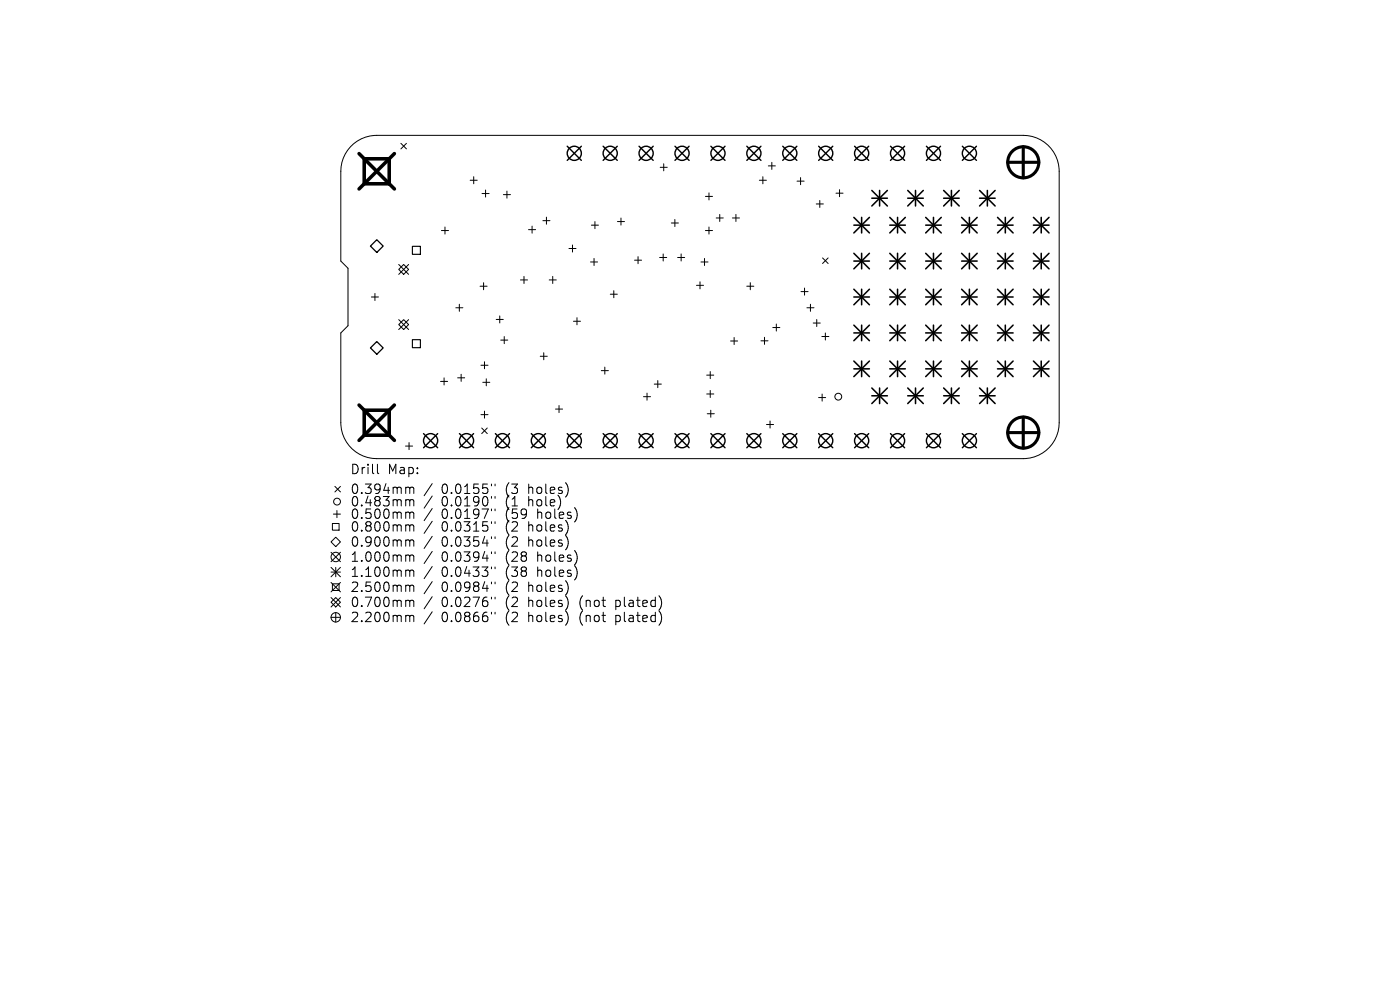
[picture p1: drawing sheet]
<svg xmlns="http://www.w3.org/2000/svg" width="297mm" height="210mm" viewBox="0 0 297 210" stroke-linecap="round" stroke-linejoin="round" font-family="sans-serif">
<defs><g id="words">
<g font-size="2.8">
<text x="74.2" y="100.9">Drill</text>
<text x="82.2" y="100.9">Map:</text>
<text x="74.2" y="105.1">0.394mm</text>
<text x="74.2" y="107.7">0.483mm</text>
<text x="93.7" y="105.1">0.0155&quot;</text>
<text x="93.7" y="107.7">0.0190&quot;</text>
<text x="107.4" y="105.1">(3</text>
<text x="107.4" y="107.7">(1</text>
<text x="112.4" y="105.1">holes)</text>
<text x="112.4" y="107.7">hole)</text>
<text x="74.2" y="110.4">0.500mm</text>
<text x="74.2" y="113.1">0.800mm</text>
<text x="93.7" y="110.4">0.0197&quot;</text>
<text x="93.7" y="113.1">0.0315&quot;</text>
<text x="107.4" y="110.4">(59</text>
<text x="107.4" y="113.1">(2</text>
<text x="112.4" y="113.1">holes)</text>
<text x="114.3" y="110.4">holes)</text>
<text x="74.2" y="116.3">0.900mm</text>
<text x="74.2" y="119.5">1.000mm</text>
<text x="93.7" y="116.3">0.0354&quot;</text>
<text x="93.7" y="119.5">0.0394&quot;</text>
<text x="107.4" y="116.3">(2</text>
<text x="107.4" y="119.5">(28</text>
<text x="112.4" y="116.3">holes)</text>
<text x="114.3" y="119.5">holes)</text>
<text x="74.2" y="122.7">1.100mm</text>
<text x="74.2" y="125.9">2.500mm</text>
<text x="93.7" y="122.7">0.0433&quot;</text>
<text x="93.7" y="125.9">0.0984&quot;</text>
<text x="107.4" y="122.7">(38</text>
<text x="107.4" y="125.9">(2</text>
<text x="112.4" y="125.9">holes)</text>
<text x="114.3" y="122.7">holes)</text>
<text x="74.2" y="129.1">0.700mm</text>
<text x="93.7" y="129.1">0.0276&quot;</text>
<text x="107.4" y="129.1">(2</text>
<text x="112.4" y="129.1">holes)</text>
<text x="123.4" y="129.1">(not</text>
<text x="131.2" y="129.1">plated)</text>
<text x="74.2" y="132.3">2.200mm</text>
<text x="93.7" y="132.3">0.0866&quot;</text>
<text x="107.4" y="132.3">(2</text>
<text x="112.4" y="132.3">holes)</text>
<text x="123.4" y="132.3">(not</text>
<text x="131.2" y="132.3">plated)</text>
</g>
</g></defs>
<g fill="none" stroke="#000" stroke-width=".21">
<path d="M74.4 31.1a7.6 7.6 0 0 1 5.5-2.4h137.2a7.6 7.6 0 0 1 7.6 7.6v53.4a7.6 7.6 0 0 1-7.6 7.6h-137.2a7.6 7.6 0 0 1-7.6-7.6v-19.1l1.5-1.5v-12.2l-1.5-1.5v-19.1a7.6 7.6 0 0 1 2.1-5.2zM85 30.4l1.2 1.2M86.2 30.4l-1.2 1.2M99.7 38.2h1.5M100.5 37.5v1.5M140.1 35.5h1.5M140.8 34.7v1.5M161.1 38.2h1.5M161.8 37.5v1.5M163 35.2h1.5M163.7 34.4v1.5M169.1 38.4h1.5"/>
<path d="M169.8 37.7v1.5M84.6 57.2l1-1.1 1.1 1.1-1.1 1zM84.6 56.1l2.1 2.1M86.7 56.1l-2.1 2.1M93.6 48.9h1.5M94.4 48.2v1.5M102.3 41.1h1.5M102.6 60v1.5M103 40.3v1.5M106.8 41.3h1.5M107.5 40.5v1.5M110.4 59.4h1.5"/>
<path d="M111.2 58.6v1.5M112.1 48.7h1.5M112.9 48v1.5M115.2 46.8h1.5M115.9 46.1v1.5M116.5 59.4h1.5M117.3 58.6v1.5M120.7 52.7h1.5M121.5 52v1.5M125.3 55.6h1.5M125.5 47.8h1.5M126 54.8v1.5"/>
<path d="M126.2 47v1.5M131 47h1.5M131.7 46.3v1.5M134.6 55.2h1.5M135.4 54.4v1.5M139.9 54.6h1.5M140.7 53.9v1.5M142.4 47.3h1.5M143.2 46.6v1.5M143.8 54.6h1.5M144.5 53.9v1.5M148.5 59.8v1.5"/>
<path d="M148.7 55.6h1.5M149.5 54.8v1.5M149.7 48.9h1.5M149.7 41.7h1.5M150.4 40.9v1.5M150.4 48.2v1.5M151.9 46.2h1.5M152.7 45.5v1.5M155.4 46.2h1.5M156.1 45.5v1.5M159.2 60v1.5M173.2 43.3h1.5"/>
<path d="M173.9 42.5v1.5M174.5 54.7l1.2 1.2M175.7 54.7l-1.2 1.2M177.4 41h1.5M178.1 40.2v1.5M78.8 63h1.5M79.5 62.3v1.5M84.6 68.9l1-1.1 1.1 1.1-1.1 1zM84.6 67.8l2.1 2.1M86.7 67.8l-2.1 2.1M96.7 65.3h1.5M97.4 64.5v1.5"/>
<path d="M97.8 79.4v1.5M101.8 60.7h1.5M102 77.5h1.5M102.8 76.7v1.5M105.3 67.8h1.5M106 67v1.5M106.2 72.1h1.5M107 71.4v1.5M114.6 75.6h1.5M115.4 74.8v1.5M121.7 68.1h1.5M122.4 67.4v1.5"/>
<path d="M127.6 78.6h1.5M128.3 77.9v1.5M129.5 62.4h1.5M130.2 61.7v1.5M147.8 60.5h1.5M149.9 79.6h1.5M150.7 78.8v1.5M155 72.3h1.5M155.7 71.6v1.5M158.4 60.7h1.5M161.4 72.3h1.5M162.2 71.6v1.5"/>
<path d="M163.9 69.5h1.5M164.7 68.7v1.5M169.9 61.9h1.5M170.7 61.1v1.5M171.2 65.3h1.5M171.9 64.5v1.5M172.5 68.5h1.5M173.3 67.8v1.5M174.3 71.4h1.5M175.1 70.6v1.5M80.1 98.5v1.7l.3 .3M86 94.6h1.5"/>
<path d="M86.8 93.9v1.5M93.5 80.9h1.5M94.2 80.2v1.5M97.1 80.1h1.5M102 88h1.5M102.2 90.8l1.2 1.2M102.4 81.1h1.5M102.8 87.2v1.5M103.2 80.3v1.5M103.4 90.8l-1.2 1.2M117.8 86.8h1.5M118.6 86v1.5"/>
<path d="M136.5 84.1h1.5M137.3 83.4v1.5M138.8 81.5h1.5M139.5 80.7v1.5M149.9 83.6h1.5M150 87.8h1.5M150.7 82.8v1.5M150.8 87v1.5M162.6 90.1h1.5M163.4 89.3v1.5M173.7 84.3h1.5M174.4 83.6v1.5"/>
<path d="M70.2 115l1-1 1 1-1 1zM70.2 117.2l2 2M70.5 111h1.4v1.5h-1.4zM70.7 109.1h1.5M71 103.2l1.2 1.2M71.5 108.3v1.5M72.2 103.2l-1.2 1.2M72.2 117.2l-2 2M86.4 103.3l.4 .1 .1 .2M86.4 106h.2l.3 .3M86.4 108.6h.2l.3 .3M86.4 111.3h.2l.3 .3"/>
<path d="M86.4 114.5h.2l.3 .3M86.4 117.7h.2l.3 .3M86.9 103.6l.3-.3 .5 .1 .1 1.3M86.9 103.6v1.1M86.9 106.3v1M86.9 108.9v1.1M86.9 111.6v1.1M86.9 114.8v1.1M86.9 118v1.1M86.9 106.3l.3-.3 .5 .1 .1 1.2M86.9 108.9l.3-.3 .5 .1 .1 1.3M86.9 111.6l.3-.3 .5 .1 .1 1.3"/>
<path d="M86.9 114.8l.3-.3 .5 .1 .1 1.3M86.9 118l.3-.3 .5 .1 .1 1.3M91.7 102.6l-1.7 2.6M91.7 105.2l-1.7 2.6M91.7 107.9l-1.7 2.5M91.7 110.6l-1.7 2.5M91.7 113.8l-1.7 2.5M91.7 117l-1.7 2.5M104.3 102.7v.4M104.3 105.3v.4M104.3 108v.4M104.3 110.7v.4"/>
<path d="M104.3 113.9v.4M104.3 117.1v.4M105 102.7v.4M105 105.3v.4M105 108v.4M105 110.7v.4M105 113.9v.4M105 117.1v.4M70.2 127.8l1-1 1 1-1 1zM70.2 120.4l2 2M70.2 121.4h2M70.2 123.6l2 2"/>
<path d="M70.2 126.8l2 2M70.2 131h2M70.5 123.8h1.4v1.5h-1.4zM71.2 120.4v2M71.2 130v2M72.2 120.4l-2 2M72.2 123.6l-2 2M72.2 126.8l-2 2M86.4 120.9h.2l.3 .3M86.4 124.1h.2l.3 .3M86.4 127.3l.4 .1 .1 .2M86.4 130.5h.2l.3 .3"/>
<path d="M86.9 121.2v1.1M86.9 124.4v1.1M86.9 127.6v1.1M86.9 130.8v1.1M86.9 121.2l.3-.3 .5 .1 .1 1.3M86.9 124.4l.3-.3 .5 .1 .1 1.3M86.9 127.6l.3-.3 .5 .1 .1 1.3M86.9 130.8l.3-.3 .5 .1 .1 1.3M91.7 120.2l-1.7 2.5M91.7 123.4l-1.7 2.5M91.7 126.6l-1.7 2.5M91.7 129.8l-1.7 2.5"/>
<path d="M104.3 120.3v.4M104.3 123.5v.4M104.3 126.7v.4M104.3 129.9v.4M105 120.3v.4M105 123.5v.4M105 126.7v.4M105 129.9v.4"/>
<circle cx="177.8" cy="84.1" r=".72"/>
<circle cx="71.2" cy="118.2" r="1"/>
<circle cx="71.5" cy="106.4" r=".72"/>
<circle cx="71.2" cy="131" r="1"/>
</g>
<path d="M87.5 52.3h1.7v1.7h-1.7zM87.5 72.1h1.7v1.7h-1.7z" fill="none" stroke="#000" stroke-width=".24"/>
<path d="M78.6 52.2l1.3-1.3 1.4 1.3-1.4 1.4zM78.6 73.8l1.3-1.3 1.4 1.3-1.4 1.4z" fill="none" stroke="#000" stroke-width=".27"/>
<g fill="none" stroke="#000" stroke-width=".3">
<path d="M120.3 31l3 3M123.3 31l-3 3M128 31l3 3M131 31l-3 3M135.6 31l3 3M138.6 31l-3 3M143.2 31l3 3M146.2 31l-3 3M150.8 31l3 3M153.8 31l-3 3M158.4 31l3 3M161.4 31l-3 3"/>
<path d="M166.1 31l3 3M169.1 31l-3 3M173.7 31l3 3M176.7 31l-3 3M181.3 31l3 3M184.3 31l-3 3M188.9 31l3 3M191.9 31l-3 3M196.5 31l3 3M199.5 31l-3 3M204.2 31l3 3M207.2 31l-3 3"/>
<path d="M89.9 92l3 3M92.9 92l-3 3M97.5 92l3 3M100.5 92l-3 3M105.1 92l3 3M108.1 92l-3 3M112.7 92l3 3M115.7 92l-3 3M120.3 92l3 3M123.3 92l-3 3M128 92l3 3M131 92l-3 3"/>
<path d="M135.6 92l3 3M138.6 92l-3 3M143.2 92l3 3M146.2 92l-3 3M150.8 92l3 3M153.8 92l-3 3M158.4 92l3 3M161.4 92l-3 3M166.1 92l3 3M169.1 92l-3 3M173.7 92l3 3M176.7 92l-3 3"/>
<path d="M181.3 92l3 3M184.3 92l-3 3M188.9 92l3 3M191.9 92l-3 3M196.5 92l3 3M199.5 92l-3 3M204.2 92l3 3M207.2 92l-3 3"/>
<circle cx="121.8" cy="32.5" r="1.5"/>
<circle cx="129.5" cy="32.5" r="1.5"/>
<circle cx="137.1" cy="32.5" r="1.5"/>
<circle cx="144.7" cy="32.5" r="1.5"/>
<circle cx="152.3" cy="32.5" r="1.5"/>
<circle cx="159.9" cy="32.5" r="1.5"/>
<circle cx="167.6" cy="32.5" r="1.5"/>
<circle cx="175.2" cy="32.5" r="1.5"/>
<circle cx="182.8" cy="32.5" r="1.5"/>
<circle cx="190.4" cy="32.5" r="1.5"/>
<circle cx="198" cy="32.5" r="1.5"/>
<circle cx="205.7" cy="32.5" r="1.5"/>
<circle cx="91.4" cy="93.5" r="1.5"/>
<circle cx="99" cy="93.5" r="1.5"/>
<circle cx="106.6" cy="93.5" r="1.5"/>
<circle cx="114.2" cy="93.5" r="1.5"/>
<circle cx="121.8" cy="93.5" r="1.5"/>
<circle cx="129.5" cy="93.5" r="1.5"/>
<circle cx="137.1" cy="93.5" r="1.5"/>
<circle cx="144.7" cy="93.5" r="1.5"/>
<circle cx="152.3" cy="93.5" r="1.5"/>
<circle cx="159.9" cy="93.5" r="1.5"/>
<circle cx="167.6" cy="93.5" r="1.5"/>
<circle cx="175.2" cy="93.5" r="1.5"/>
<circle cx="182.8" cy="93.5" r="1.5"/>
<circle cx="190.4" cy="93.5" r="1.5"/>
<circle cx="198" cy="93.5" r="1.5"/>
<circle cx="205.7" cy="93.5" r="1.5"/>
</g>
<g fill="none" stroke="#000" stroke-width=".33">
<path d="M181.1 46.1l3.3 3.3M181.1 47.8h3.3M181.1 53.7l3.3 3.3M181.1 55.4h3.3M182.8 46.1v3.3M182.8 53.7v3.3M184.4 46.1l-3.3 3.3M184.4 53.7l-3.3 3.3M185 40.4l3.3 3.3M185 42h3.3M186.6 40.4v3.3M188.3 40.4l-3.3 3.3"/>
<path d="M188.8 53.7l3.3 3.3M188.8 47.8h3.3M188.8 55.4h3.3M188.8 46.1l3.3 3.3M190.4 46.1v3.3M190.4 53.7v3.3M192.1 46.1l-3.3 3.3M192.1 53.7l-3.3 3.3M192.6 42h3.3M192.6 40.4l3.3 3.3M194.2 40.4v3.3M195.9 40.4l-3.3 3.3"/>
<path d="M196.4 47.8h3.3M196.4 55.4h3.3M196.4 53.7l3.3 3.3M196.4 46.1l3.3 3.3M198 46.1v3.3M198 53.7v3.3M199.7 46.1l-3.3 3.3M199.7 53.7l-3.3 3.3M200.2 42h3.3M200.2 40.4l3.3 3.3M201.8 40.4v3.3M203.5 40.4l-3.3 3.3"/>
<path d="M204 47.8h3.3M204 55.4h3.3M204 53.7l3.3 3.3M204 46.1l3.3 3.3M205.7 46.1v3.3M205.7 53.7v3.3M207.3 46.1l-3.3 3.3M207.3 53.7l-3.3 3.3M207.8 42h3.3M207.8 40.4l3.3 3.3M209.5 40.4v3.3M211.1 40.4l-3.3 3.3"/>
<path d="M211.6 47.8h3.3M211.6 55.4h3.3M211.6 53.7l3.3 3.3M211.6 46.1l3.3 3.3M213.3 46.1v3.3M213.3 53.7v3.3M214.9 46.1l-3.3 3.3M214.9 53.7l-3.3 3.3M219.2 47.8h3.3M219.2 55.4h3.3M219.2 53.7l3.3 3.3M219.2 46.1l3.3 3.3"/>
<path d="M220.9 46.1v3.3M220.9 53.7v3.3M222.5 46.1l-3.3 3.3M222.5 53.7l-3.3 3.3M181.1 61.4l3.3 3.3M181.1 63h3.3M181.1 69l3.3 3.3M181.1 70.6h3.3M181.1 76.6l3.3 3.3M181.1 78.2h3.3M182.8 61.4v3.3M182.8 69v3.3"/>
<path d="M182.8 76.6v3.3M184.4 61.4l-3.3 3.3M184.4 69l-3.3 3.3M184.4 76.6l-3.3 3.3M188.8 61.4l3.3 3.3M188.8 63h3.3M188.8 70.6h3.3M188.8 78.2h3.3M188.8 69l3.3 3.3M188.8 76.6l3.3 3.3M190.4 61.4v3.3M190.4 69v3.3"/>
<path d="M190.4 76.6v3.3M192.1 61.4l-3.3 3.3M192.1 69l-3.3 3.3M192.1 76.6l-3.3 3.3M196.4 69l3.3 3.3M196.4 63h3.3M196.4 70.6h3.3M196.4 78.2h3.3M196.4 76.6l3.3 3.3M196.4 61.4l3.3 3.3M198 61.4v3.3M198 69v3.3"/>
<path d="M198 76.6v3.3M199.7 61.4l-3.3 3.3M199.7 69l-3.3 3.3M199.7 76.6l-3.3 3.3M204 63h3.3M204 70.6h3.3M204 78.2h3.3M204 61.4l3.3 3.3M204 69l3.3 3.3M204 76.6l3.3 3.3M205.7 61.4v3.3M205.7 69v3.3"/>
<path d="M205.7 76.6v3.3M207.3 61.4l-3.3 3.3M207.3 69l-3.3 3.3M207.3 76.6l-3.3 3.3M211.6 63h3.3M211.6 70.6h3.3M211.6 78.2h3.3M211.6 69l3.3 3.3M211.6 76.6l3.3 3.3M211.6 61.4l3.3 3.3M213.3 61.4v3.3M213.3 69v3.3"/>
<path d="M213.3 76.6v3.3M214.9 61.4l-3.3 3.3M214.9 69l-3.3 3.3M214.9 76.6l-3.3 3.3M219.2 63h3.3M219.2 70.6h3.3M219.2 78.2h3.3M219.2 61.4l3.3 3.3M219.2 69l3.3 3.3M219.2 76.6l3.3 3.3M220.9 61.4v3.3M220.9 69v3.3"/>
<path d="M220.9 76.6v3.3M222.5 61.4l-3.3 3.3M222.5 69l-3.3 3.3M222.5 76.6l-3.3 3.3M185 82.3l3.3 3.3M185 84h3.3M186.6 82.3v3.3M188.3 82.3l-3.3 3.3M192.6 84h3.3M192.6 82.3l3.3 3.3M194.2 82.3v3.3M195.9 82.3l-3.3 3.3"/>
<path d="M200.2 84h3.3M200.2 82.3l3.3 3.3M201.8 82.3v3.3M203.5 82.3l-3.3 3.3M207.8 84h3.3M207.8 82.3l3.3 3.3M209.5 82.3v3.3M211.1 82.3l-3.3 3.3"/>
</g>
<path d="M76.2 32.6l7.5 7.5M77.3 33.7h5.3v5.3h-5.3zM83.7 32.6l-7.5 7.5M76.2 85.9l7.5 7.5M77.3 87h5.3v5.3h-5.3zM83.7 85.9l-7.5 7.5" fill="none" stroke="#000" stroke-width=".75"/>
<g fill="none" stroke="#000" stroke-width=".66">
<path d="M213.8 34.4h6.6M217.1 31.1v6.6M213.8 91.8h6.6M217.1 88.5v6.6"/>
<circle cx="217.1" cy="34.4" r="3.3"/>
<circle cx="217.1" cy="91.8" r="3.3"/>
</g>
<use href="#words"/>
</svg>
